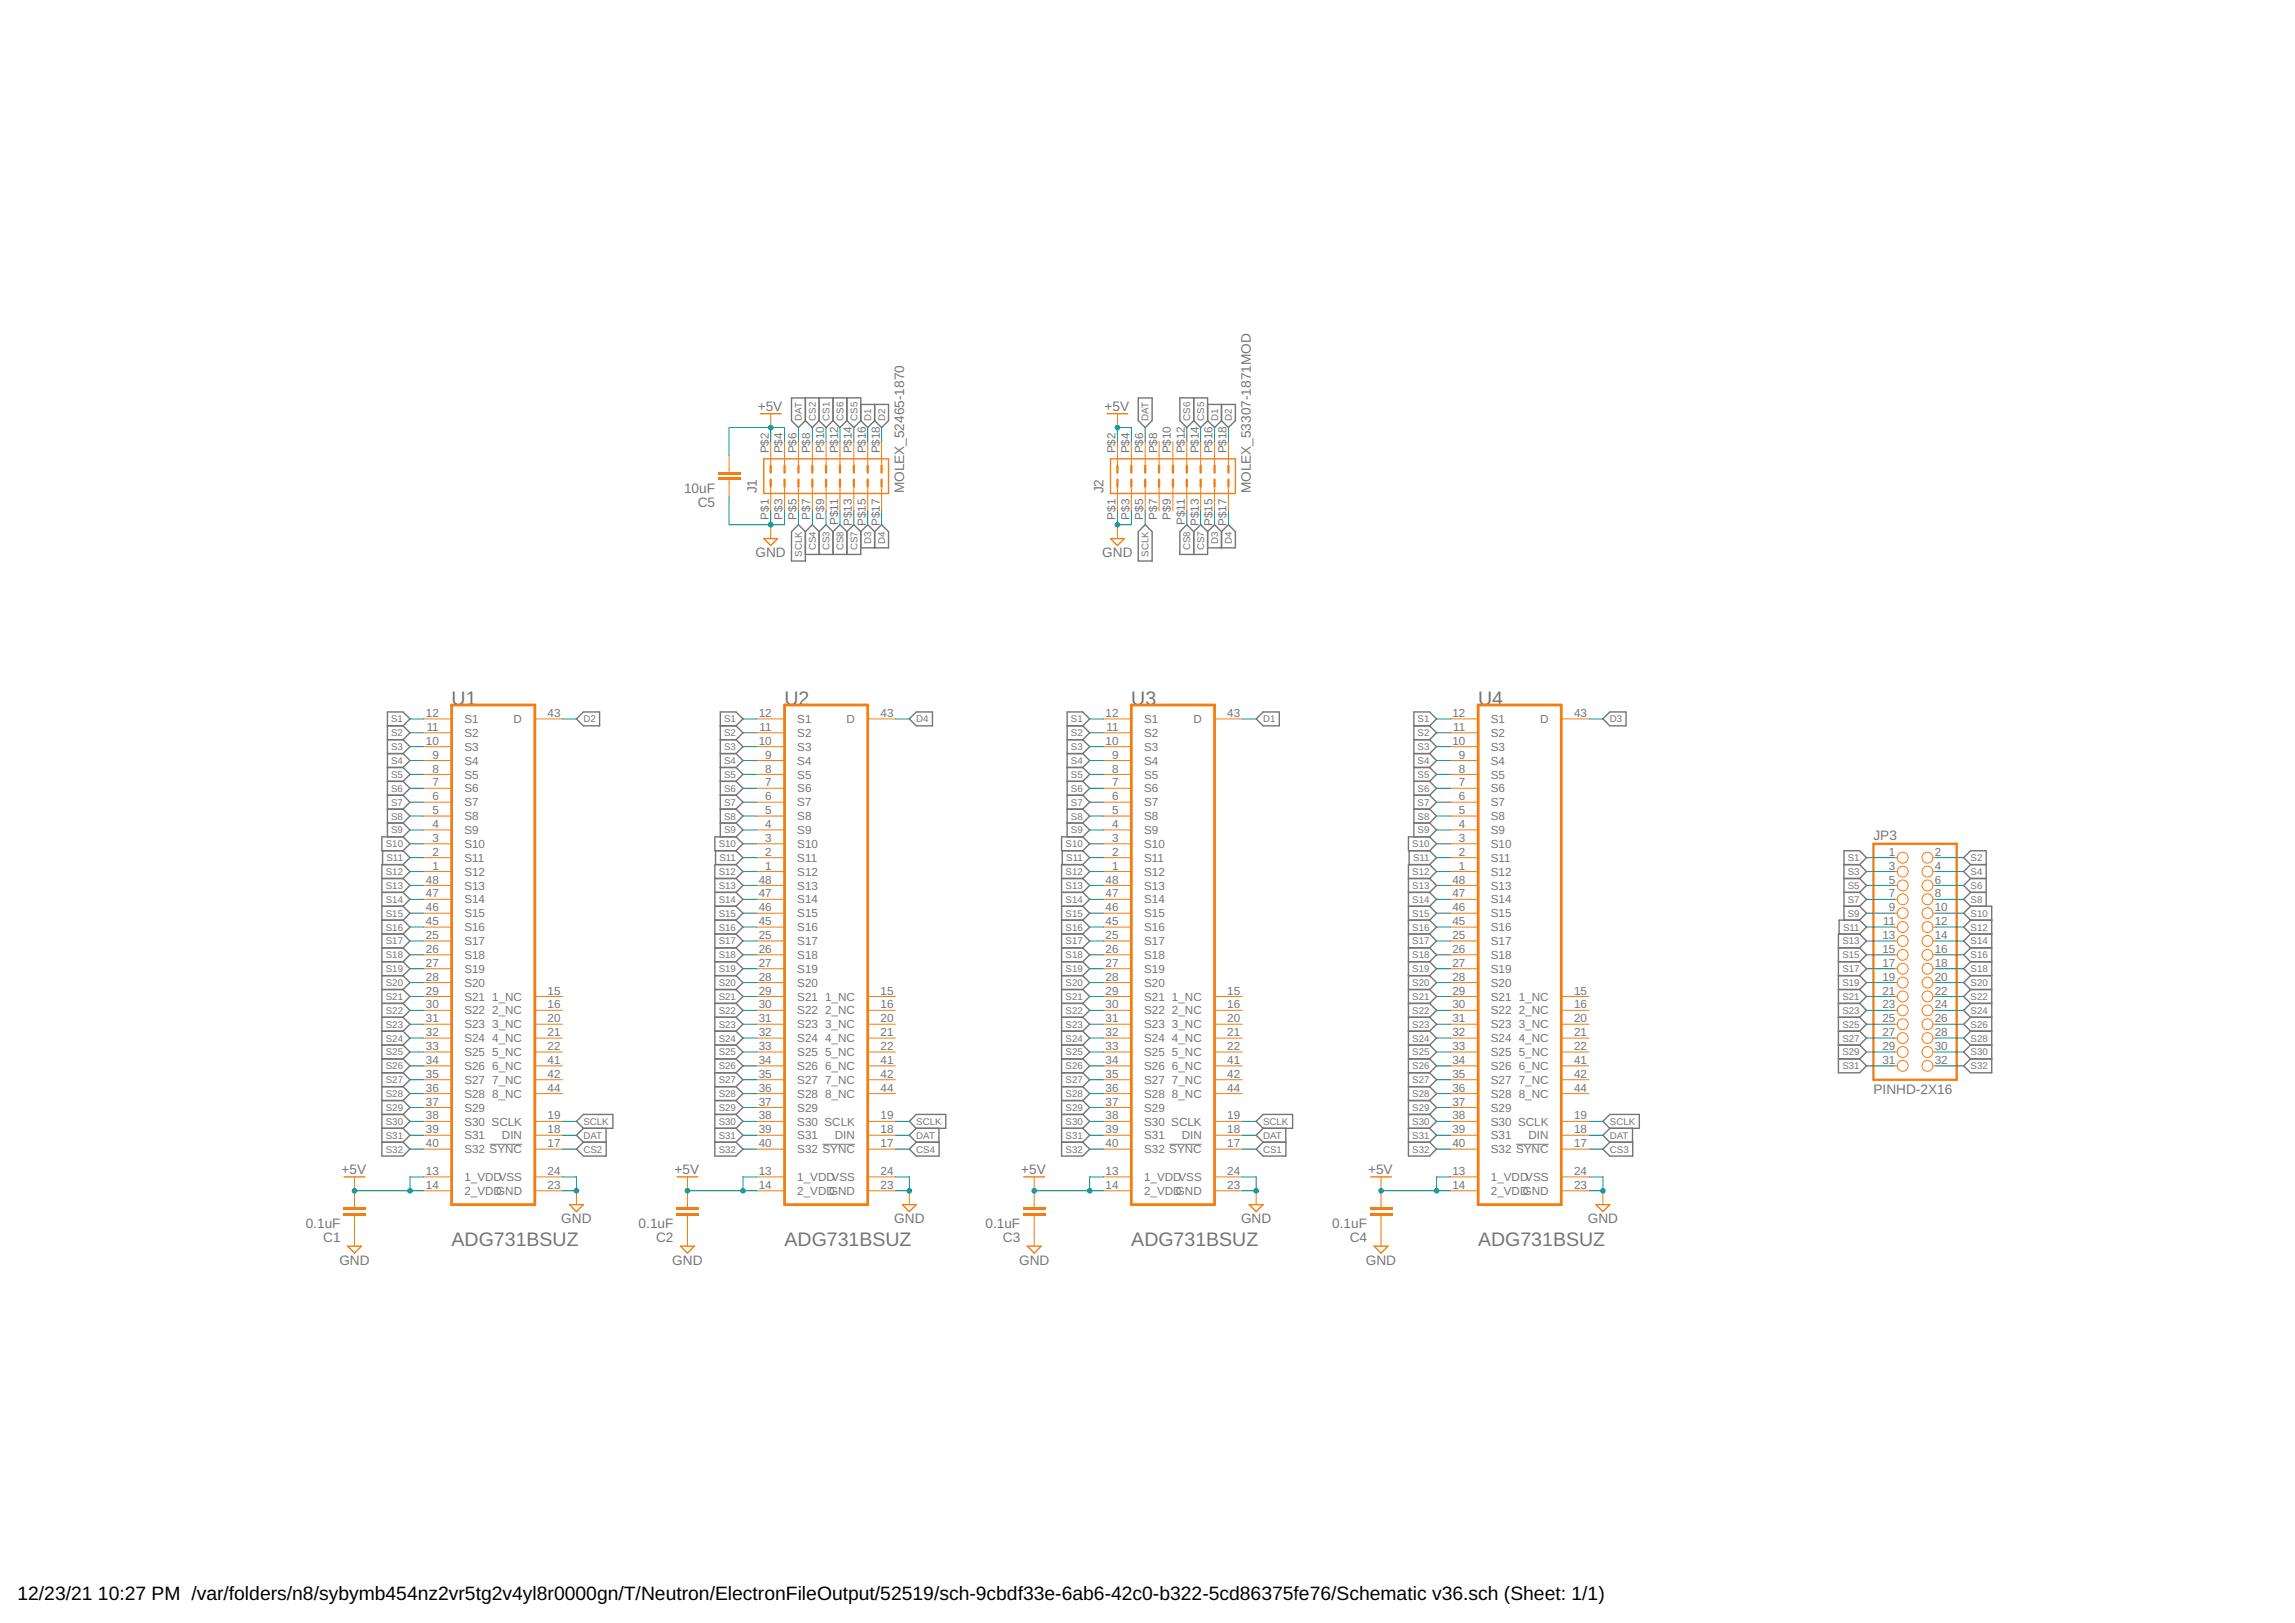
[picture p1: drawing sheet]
<svg xmlns="http://www.w3.org/2000/svg" width="420mm" height="297mm" viewBox="0 0 420 297" stroke-linecap="round" stroke-linejoin="round" font-family="sans-serif">
<defs><g id="words">
<g font-size="3.6" fill="#757575">
<text x="82.7" y="129">U1</text>
<text x="143.6" y="129">U2</text>
<text x="207.1" y="129">U3</text>
<text x="270.6" y="129">U4</text>
<text x="82.7" y="228.1">ADG731BSUZ</text>
<text x="143.6" y="228.1">ADG731BSUZ</text>
<text x="207.1" y="228.1">ADG731BSUZ</text>
<text x="270.6" y="228.1">ADG731BSUZ</text>
</g>
<g font-size="3.5">
<text x="3.2" y="292.8">12/23/21</text>
<text x="17.9" y="292.8">10:27 PM /var/folders/n8/sybymb454nz2vr5tg2v4yl8r0000gn/T/Neutron/ElectronFileOutput/52519/sch-9cbdf33e-6ab6-42c0-b322-5cd86375fe76/Schematic v36.sch (Sheet: 1/1)</text>
</g>
<g font-size="2.5" fill="#757575">
<text x="138.7" y="75.2">+5V</text>
<text x="202.2" y="75.2">+5V</text>
<text x="125.2" y="90.2">10uF</text>
<text x="127.7" y="92.7">C5</text>
<text x="138.5" y="90.3" transform="rotate(-90 138.5 90.3)">J1</text>
<text x="165.5" y="90.3" transform="rotate(-90 165.5 90.3)">MOLEX_52465-1870</text>
<text x="202" y="90.3" transform="rotate(-90 202 90.3)">J2</text>
<text x="229" y="90.3" transform="rotate(-90 229 90.3)">MOLEX_53307-1871MOD</text>
<text x="138.3" y="102">GND</text>
<text x="201.8" y="102">GND</text>
<text x="343" y="153.8">JP3</text>
<text x="343" y="200.1">PINHD-2X16</text>
<text x="62.5" y="214.9">+5V</text>
<text x="123.5" y="214.9">+5V</text>
<text x="187" y="214.9">+5V</text>
<text x="250.5" y="214.9">+5V</text>
<text x="56" y="224.8">0.1uF</text>
<text x="59.2" y="227.3">C1</text>
<text x="102.8" y="223.9">GND</text>
<text x="116.9" y="224.8">0.1uF</text>
<text x="120.1" y="227.3">C2</text>
<text x="163.7" y="223.9">GND</text>
<text x="180.4" y="224.8">0.1uF</text>
<text x="183.6" y="227.3">C3</text>
<text x="227.2" y="223.9">GND</text>
<text x="243.9" y="224.8">0.1uF</text>
<text x="247.1" y="227.3">C4</text>
<text x="290.7" y="223.9">GND</text>
<text x="62.1" y="231.5">GND</text>
<text x="123.1" y="231.5">GND</text>
<text x="186.6" y="231.5">GND</text>
<text x="250.1" y="231.5">GND</text>
</g>
<g font-size="2.1" fill="#757575">
<text x="140.7" y="83" transform="rotate(-90 140.7 83)">P$2</text>
<text x="143.3" y="83" transform="rotate(-90 143.3 83)">P$4</text>
<text x="145.8" y="83" transform="rotate(-90 145.8 83)">P$6</text>
<text x="148.4" y="83" transform="rotate(-90 148.4 83)">P$8</text>
<text x="150.9" y="83" transform="rotate(-90 150.9 83)">P$10</text>
<text x="153.4" y="83" transform="rotate(-90 153.4 83)">P$12</text>
<text x="156" y="83" transform="rotate(-90 156 83)">P$14</text>
<text x="158.5" y="83" transform="rotate(-90 158.5 83)">P$16</text>
<text x="161" y="83" transform="rotate(-90 161 83)">P$18</text>
<text x="204.2" y="83" transform="rotate(-90 204.2 83)">P$2</text>
<text x="206.8" y="83" transform="rotate(-90 206.8 83)">P$4</text>
<text x="209.3" y="83" transform="rotate(-90 209.3 83)">P$6</text>
<text x="211.8" y="83" transform="rotate(-90 211.8 83)">P$8</text>
<text x="214.4" y="83" transform="rotate(-90 214.4 83)">P$10</text>
<text x="216.9" y="83" transform="rotate(-90 216.9 83)">P$12</text>
<text x="219.5" y="83" transform="rotate(-90 219.5 83)">P$14</text>
<text x="222" y="83" transform="rotate(-90 222 83)">P$16</text>
<text x="224.5" y="83" transform="rotate(-90 224.5 83)">P$18</text>
<text x="140.7" y="95.1" transform="rotate(-90 140.7 95.1)">P$1</text>
<text x="143.3" y="95.1" transform="rotate(-90 143.3 95.1)">P$3</text>
<text x="145.8" y="95.1" transform="rotate(-90 145.8 95.1)">P$5</text>
<text x="148.4" y="95.1" transform="rotate(-90 148.4 95.1)">P$7</text>
<text x="150.9" y="95.1" transform="rotate(-90 150.9 95.1)">P$9</text>
<text x="204.2" y="95.1" transform="rotate(-90 204.2 95.1)">P$1</text>
<text x="206.8" y="95.1" transform="rotate(-90 206.8 95.1)">P$3</text>
<text x="209.3" y="95.1" transform="rotate(-90 209.3 95.1)">P$5</text>
<text x="211.8" y="95.1" transform="rotate(-90 211.8 95.1)">P$7</text>
<text x="214.4" y="95.1" transform="rotate(-90 214.4 95.1)">P$9</text>
<text x="153.4" y="96.1" transform="rotate(-90 153.4 96.1)">P$11</text>
<text x="156" y="96.3" transform="rotate(-90 156 96.3)">P$13</text>
<text x="158.5" y="96.3" transform="rotate(-90 158.5 96.3)">P$15</text>
<text x="161" y="96.3" transform="rotate(-90 161 96.3)">P$17</text>
<text x="216.9" y="96.1" transform="rotate(-90 216.9 96.1)">P$11</text>
<text x="219.5" y="96.3" transform="rotate(-90 219.5 96.3)">P$13</text>
<text x="222" y="96.3" transform="rotate(-90 222 96.3)">P$15</text>
<text x="224.5" y="96.3" transform="rotate(-90 224.5 96.3)">P$17</text>
<text x="78" y="131.2">12</text>
<text x="100.3" y="131.2">43</text>
<text x="138.9" y="131.2">12</text>
<text x="161.2" y="131.2">43</text>
<text x="202.4" y="131.2">12</text>
<text x="224.7" y="131.2">43</text>
<text x="265.9" y="131.2">12</text>
<text x="288.2" y="131.2">43</text>
<text x="78" y="136.3">10</text>
<text x="78.1" y="133.8">11</text>
<text x="85" y="137.4">S3</text>
<text x="85" y="134.9">S2</text>
<text x="85" y="132.3">S1</text>
<text x="94" y="132.3">D</text>
<text x="138.9" y="136.3">10</text>
<text x="139.1" y="133.8">11</text>
<text x="146" y="137.4">S3</text>
<text x="146" y="134.9">S2</text>
<text x="146" y="132.3">S1</text>
<text x="155" y="132.3">D</text>
<text x="202.4" y="136.3">10</text>
<text x="202.6" y="133.8">11</text>
<text x="209.5" y="137.4">S3</text>
<text x="209.5" y="134.9">S2</text>
<text x="209.5" y="132.3">S1</text>
<text x="218.5" y="132.3">D</text>
<text x="265.9" y="136.3">10</text>
<text x="266" y="133.8">11</text>
<text x="272.9" y="137.4">S3</text>
<text x="272.9" y="134.9">S2</text>
<text x="272.9" y="132.3">S1</text>
<text x="282" y="132.3">D</text>
<text x="79.2" y="143.9">7</text>
<text x="79.2" y="141.4">8</text>
<text x="79.2" y="138.8">9</text>
<text x="85" y="142.5">S5</text>
<text x="85" y="140">S4</text>
<text x="140.1" y="143.9">7</text>
<text x="140.1" y="141.4">8</text>
<text x="140.1" y="138.8">9</text>
<text x="146" y="142.5">S5</text>
<text x="146" y="140">S4</text>
<text x="203.6" y="143.9">7</text>
<text x="203.6" y="141.4">8</text>
<text x="203.6" y="138.8">9</text>
<text x="209.5" y="142.5">S5</text>
<text x="209.5" y="140">S4</text>
<text x="267.1" y="143.9">7</text>
<text x="267.1" y="141.4">8</text>
<text x="267.1" y="138.8">9</text>
<text x="272.9" y="142.5">S5</text>
<text x="272.9" y="140">S4</text>
<text x="79.2" y="149">5</text>
<text x="79.2" y="146.5">6</text>
<text x="85" y="147.6">S7</text>
<text x="85" y="145">S6</text>
<text x="140.1" y="149">5</text>
<text x="140.1" y="146.5">6</text>
<text x="146" y="147.6">S7</text>
<text x="146" y="145">S6</text>
<text x="203.6" y="149">5</text>
<text x="203.6" y="146.5">6</text>
<text x="209.5" y="147.6">S7</text>
<text x="209.5" y="145">S6</text>
<text x="267.1" y="149">5</text>
<text x="267.1" y="146.5">6</text>
<text x="272.9" y="147.6">S7</text>
<text x="272.9" y="145">S6</text>
<text x="79.2" y="154.1">3</text>
<text x="79.2" y="151.5">4</text>
<text x="85" y="155.2">S10</text>
<text x="85" y="152.7">S9</text>
<text x="85" y="150.1">S8</text>
<text x="140.1" y="154.1">3</text>
<text x="140.1" y="151.5">4</text>
<text x="146" y="155.2">S10</text>
<text x="146" y="152.7">S9</text>
<text x="146" y="150.1">S8</text>
<text x="203.6" y="154.1">3</text>
<text x="203.6" y="151.5">4</text>
<text x="209.5" y="155.2">S10</text>
<text x="209.5" y="152.7">S9</text>
<text x="209.5" y="150.1">S8</text>
<text x="267.1" y="154.1">3</text>
<text x="267.1" y="151.5">4</text>
<text x="272.9" y="155.2">S10</text>
<text x="272.9" y="152.7">S9</text>
<text x="272.9" y="150.1">S8</text>
<text x="78" y="161.7">48</text>
<text x="79.2" y="159.2">1</text>
<text x="79.2" y="156.6">2</text>
<text x="85" y="160.3">S12</text>
<text x="85" y="157.7">S11</text>
<text x="138.9" y="161.7">48</text>
<text x="140.1" y="159.2">1</text>
<text x="140.1" y="156.6">2</text>
<text x="146" y="160.3">S12</text>
<text x="146" y="157.7">S11</text>
<text x="202.4" y="161.7">48</text>
<text x="203.6" y="159.2">1</text>
<text x="203.6" y="156.6">2</text>
<text x="209.5" y="160.3">S12</text>
<text x="209.5" y="157.7">S11</text>
<text x="265.9" y="161.7">48</text>
<text x="267.1" y="159.2">1</text>
<text x="267.1" y="156.6">2</text>
<text x="272.9" y="160.3">S12</text>
<text x="272.9" y="157.7">S11</text>
<text x="345.8" y="156.6">1</text>
<text x="345.8" y="159.2">3</text>
<text x="345.8" y="161.7">5</text>
<text x="354.2" y="156.6">2</text>
<text x="354.2" y="159.2">4</text>
<text x="354.2" y="161.7">6</text>
<text x="78" y="166.8">46</text>
<text x="78" y="164.2">47</text>
<text x="85" y="167.9">S15</text>
<text x="85" y="165.4">S14</text>
<text x="85" y="162.8">S13</text>
<text x="138.9" y="166.8">46</text>
<text x="138.9" y="164.2">47</text>
<text x="146" y="167.9">S15</text>
<text x="146" y="165.4">S14</text>
<text x="146" y="162.8">S13</text>
<text x="202.4" y="166.8">46</text>
<text x="202.4" y="164.2">47</text>
<text x="209.5" y="167.9">S15</text>
<text x="209.5" y="165.4">S14</text>
<text x="209.5" y="162.8">S13</text>
<text x="265.9" y="166.8">46</text>
<text x="265.9" y="164.2">47</text>
<text x="272.9" y="167.9">S15</text>
<text x="272.9" y="165.4">S14</text>
<text x="272.9" y="162.8">S13</text>
<text x="345.8" y="164.2">7</text>
<text x="345.8" y="166.8">9</text>
<text x="354.2" y="164.2">8</text>
<text x="354.2" y="166.8">10</text>
<text x="78" y="171.9">25</text>
<text x="78" y="169.3">45</text>
<text x="85" y="173">S17</text>
<text x="85" y="170.4">S16</text>
<text x="138.9" y="171.9">25</text>
<text x="138.9" y="169.3">45</text>
<text x="146" y="173">S17</text>
<text x="146" y="170.4">S16</text>
<text x="202.4" y="171.9">25</text>
<text x="202.4" y="169.3">45</text>
<text x="209.5" y="173">S17</text>
<text x="209.5" y="170.4">S16</text>
<text x="265.9" y="171.9">25</text>
<text x="265.9" y="169.3">45</text>
<text x="272.9" y="173">S17</text>
<text x="272.9" y="170.4">S16</text>
<text x="344.6" y="171.9">13</text>
<text x="344.8" y="169.3">11</text>
<text x="354.2" y="169.3">12</text>
<text x="354.2" y="171.9">14</text>
<text x="78" y="174.4">26</text>
<text x="78" y="176.9">27</text>
<text x="78" y="179.5">28</text>
<text x="85" y="175.5">S18</text>
<text x="85" y="178.1">S19</text>
<text x="138.9" y="174.4">26</text>
<text x="138.9" y="176.9">27</text>
<text x="138.9" y="179.5">28</text>
<text x="146" y="175.5">S18</text>
<text x="146" y="178.1">S19</text>
<text x="202.4" y="174.4">26</text>
<text x="202.4" y="176.9">27</text>
<text x="202.4" y="179.5">28</text>
<text x="209.5" y="175.5">S18</text>
<text x="209.5" y="178.1">S19</text>
<text x="265.9" y="174.4">26</text>
<text x="265.9" y="176.9">27</text>
<text x="265.9" y="179.5">28</text>
<text x="272.9" y="175.5">S18</text>
<text x="272.9" y="178.1">S19</text>
<text x="344.6" y="174.4">15</text>
<text x="344.6" y="176.9">17</text>
<text x="344.6" y="179.5">19</text>
<text x="354.2" y="174.4">16</text>
<text x="354.2" y="176.9">18</text>
<text x="354.2" y="179.5">20</text>
<text x="78" y="182">29</text>
<text x="78" y="184.6">30</text>
<text x="85" y="180.6">S20</text>
<text x="85" y="183.1">S21</text>
<text x="85" y="185.7">S22</text>
<text x="90.1" y="183.1">1_NC</text>
<text x="90.1" y="185.7">2_NC</text>
<text x="100.3" y="182">15</text>
<text x="100.3" y="184.6">16</text>
<text x="138.9" y="182">29</text>
<text x="138.9" y="184.6">30</text>
<text x="146" y="180.6">S20</text>
<text x="146" y="183.1">S21</text>
<text x="146" y="185.7">S22</text>
<text x="151.1" y="183.1">1_NC</text>
<text x="151.1" y="185.7">2_NC</text>
<text x="161.2" y="182">15</text>
<text x="161.2" y="184.6">16</text>
<text x="202.4" y="182">29</text>
<text x="202.4" y="184.6">30</text>
<text x="209.5" y="180.6">S20</text>
<text x="209.5" y="183.1">S21</text>
<text x="209.5" y="185.7">S22</text>
<text x="214.6" y="183.1">1_NC</text>
<text x="214.6" y="185.7">2_NC</text>
<text x="224.7" y="182">15</text>
<text x="224.7" y="184.6">16</text>
<text x="265.9" y="182">29</text>
<text x="265.9" y="184.6">30</text>
<text x="272.9" y="180.6">S20</text>
<text x="272.9" y="183.1">S21</text>
<text x="272.9" y="185.7">S22</text>
<text x="278" y="183.1">1_NC</text>
<text x="278" y="185.7">2_NC</text>
<text x="288.2" y="182">15</text>
<text x="288.2" y="184.6">16</text>
<text x="344.6" y="182">21</text>
<text x="344.6" y="184.6">23</text>
<text x="354.2" y="182">22</text>
<text x="354.2" y="184.6">24</text>
<text x="78" y="187.1">31</text>
<text x="78" y="189.6">32</text>
<text x="85" y="188.2">S23</text>
<text x="85" y="190.8">S24</text>
<text x="90.1" y="188.2">3_NC</text>
<text x="90.1" y="190.8">4_NC</text>
<text x="100.3" y="187.1">20</text>
<text x="100.3" y="189.6">21</text>
<text x="138.9" y="187.1">31</text>
<text x="138.9" y="189.6">32</text>
<text x="146" y="188.2">S23</text>
<text x="146" y="190.8">S24</text>
<text x="151.1" y="188.2">3_NC</text>
<text x="151.1" y="190.8">4_NC</text>
<text x="161.2" y="187.1">20</text>
<text x="161.2" y="189.6">21</text>
<text x="202.4" y="187.1">31</text>
<text x="202.4" y="189.6">32</text>
<text x="209.5" y="188.2">S23</text>
<text x="209.5" y="190.8">S24</text>
<text x="214.6" y="188.2">3_NC</text>
<text x="214.6" y="190.8">4_NC</text>
<text x="224.7" y="187.1">20</text>
<text x="224.7" y="189.6">21</text>
<text x="265.9" y="187.1">31</text>
<text x="265.9" y="189.6">32</text>
<text x="272.9" y="188.2">S23</text>
<text x="272.9" y="190.8">S24</text>
<text x="278" y="188.2">3_NC</text>
<text x="278" y="190.8">4_NC</text>
<text x="288.2" y="187.1">20</text>
<text x="288.2" y="189.6">21</text>
<text x="344.6" y="187.1">25</text>
<text x="344.6" y="189.6">27</text>
<text x="354.2" y="187.1">26</text>
<text x="354.2" y="189.6">28</text>
<text x="78" y="192.2">33</text>
<text x="78" y="194.7">34</text>
<text x="78" y="197.3">35</text>
<text x="85" y="193.3">S25</text>
<text x="85" y="195.8">S26</text>
<text x="90.1" y="193.3">5_NC</text>
<text x="90.1" y="195.8">6_NC</text>
<text x="100.3" y="192.2">22</text>
<text x="100.3" y="194.7">41</text>
<text x="100.3" y="197.3">42</text>
<text x="138.9" y="192.2">33</text>
<text x="138.9" y="194.7">34</text>
<text x="138.9" y="197.3">35</text>
<text x="146" y="193.3">S25</text>
<text x="146" y="195.8">S26</text>
<text x="151.1" y="193.3">5_NC</text>
<text x="151.1" y="195.8">6_NC</text>
<text x="161.2" y="192.2">22</text>
<text x="161.2" y="194.7">41</text>
<text x="161.2" y="197.3">42</text>
<text x="202.4" y="192.2">33</text>
<text x="202.4" y="194.7">34</text>
<text x="202.4" y="197.3">35</text>
<text x="209.5" y="193.3">S25</text>
<text x="209.5" y="195.8">S26</text>
<text x="214.6" y="193.3">5_NC</text>
<text x="214.6" y="195.8">6_NC</text>
<text x="224.7" y="192.2">22</text>
<text x="224.7" y="194.7">41</text>
<text x="224.7" y="197.3">42</text>
<text x="265.9" y="192.2">33</text>
<text x="265.9" y="194.7">34</text>
<text x="265.9" y="197.3">35</text>
<text x="272.9" y="193.3">S25</text>
<text x="272.9" y="195.8">S26</text>
<text x="278" y="193.3">5_NC</text>
<text x="278" y="195.8">6_NC</text>
<text x="288.2" y="192.2">22</text>
<text x="288.2" y="194.7">41</text>
<text x="288.2" y="197.3">42</text>
<text x="344.6" y="192.2">29</text>
<text x="344.6" y="194.7">31</text>
<text x="354.2" y="192.2">30</text>
<text x="354.2" y="194.7">32</text>
<text x="78" y="199.8">36</text>
<text x="78" y="202.3">37</text>
<text x="85" y="198.4">S27</text>
<text x="85" y="200.9">S28</text>
<text x="85" y="203.4">S29</text>
<text x="90.1" y="198.4">7_NC</text>
<text x="90.1" y="200.9">8_NC</text>
<text x="100.3" y="199.8">44</text>
<text x="138.9" y="199.8">36</text>
<text x="138.9" y="202.3">37</text>
<text x="146" y="198.4">S27</text>
<text x="146" y="200.9">S28</text>
<text x="146" y="203.4">S29</text>
<text x="151.1" y="198.4">7_NC</text>
<text x="151.1" y="200.9">8_NC</text>
<text x="161.2" y="199.8">44</text>
<text x="202.4" y="199.8">36</text>
<text x="202.4" y="202.3">37</text>
<text x="209.5" y="198.4">S27</text>
<text x="209.5" y="200.9">S28</text>
<text x="209.5" y="203.4">S29</text>
<text x="214.6" y="198.4">7_NC</text>
<text x="214.6" y="200.9">8_NC</text>
<text x="224.7" y="199.8">44</text>
<text x="265.9" y="199.8">36</text>
<text x="265.9" y="202.3">37</text>
<text x="272.9" y="198.4">S27</text>
<text x="272.9" y="200.9">S28</text>
<text x="272.9" y="203.4">S29</text>
<text x="278" y="198.4">7_NC</text>
<text x="278" y="200.9">8_NC</text>
<text x="288.2" y="199.8">44</text>
<text x="78" y="204.9">38</text>
<text x="78" y="207.4">39</text>
<text x="78" y="209.9">40</text>
<text x="85" y="206">S30 SCLK</text>
<text x="85" y="208.5">S31</text>
<text x="91.9" y="208.5">DIN</text>
<text x="100.3" y="209.9">17</text>
<text x="100.3" y="207.4">18</text>
<text x="100.3" y="204.9">19</text>
<text x="138.9" y="204.9">38</text>
<text x="138.9" y="207.4">39</text>
<text x="138.9" y="209.9">40</text>
<text x="146" y="206">S30 SCLK</text>
<text x="146" y="208.5">S31</text>
<text x="152.8" y="208.5">DIN</text>
<text x="161.2" y="209.9">17</text>
<text x="161.2" y="207.4">18</text>
<text x="161.2" y="204.9">19</text>
<text x="202.4" y="204.9">38</text>
<text x="202.4" y="207.4">39</text>
<text x="202.4" y="209.9">40</text>
<text x="209.5" y="206">S30 SCLK</text>
<text x="209.5" y="208.5">S31</text>
<text x="216.3" y="208.5">DIN</text>
<text x="224.7" y="209.9">17</text>
<text x="224.7" y="207.4">18</text>
<text x="224.7" y="204.9">19</text>
<text x="265.9" y="204.9">38</text>
<text x="265.9" y="207.4">39</text>
<text x="265.9" y="209.9">40</text>
<text x="272.9" y="206">S30 SCLK</text>
<text x="272.9" y="208.5">S31</text>
<text x="279.8" y="208.5">DIN</text>
<text x="288.2" y="209.9">17</text>
<text x="288.2" y="207.4">18</text>
<text x="288.2" y="204.9">19</text>
<text x="78" y="215">13</text>
<text x="85" y="211.1">S32 SYNC</text>
<text x="100.3" y="215">24</text>
<text x="138.9" y="215">13</text>
<text x="146" y="211.1">S32 SYNC</text>
<text x="161.2" y="215">24</text>
<text x="202.4" y="215">13</text>
<text x="209.5" y="211.1">S32 SYNC</text>
<text x="224.7" y="215">24</text>
<text x="265.9" y="215">13</text>
<text x="272.9" y="211.1">S32 SYNC</text>
<text x="288.2" y="215">24</text>
<text x="78" y="217.6">14</text>
<text x="85" y="216.1">1_VDDVSS</text>
<text x="85" y="218.7">2_VDD</text>
<text x="90.8" y="218.7">GND</text>
<text x="100.3" y="217.6">23</text>
<text x="138.9" y="217.6">14</text>
<text x="146" y="216.1">1_VDDVSS</text>
<text x="146" y="218.7">2_VDD</text>
<text x="151.8" y="218.7">GND</text>
<text x="161.2" y="217.6">23</text>
<text x="202.4" y="217.6">14</text>
<text x="209.5" y="216.1">1_VDDVSS</text>
<text x="209.5" y="218.7">2_VDD</text>
<text x="215.3" y="218.7">GND</text>
<text x="224.7" y="217.6">23</text>
<text x="265.9" y="217.6">14</text>
<text x="272.9" y="216.1">1_VDDVSS</text>
<text x="272.9" y="218.7">2_VDD</text>
<text x="278.8" y="218.7">GND</text>
<text x="288.2" y="217.6">23</text>
</g>
<g font-size="1.8" fill="#757575">
<text x="146.8" y="77" transform="rotate(-90 146.8 77)">DAT</text>
<text x="149.3" y="77" transform="rotate(-90 149.3 77)">CS2</text>
<text x="151.9" y="77" transform="rotate(-90 151.9 77)">CS1</text>
<text x="154.4" y="77" transform="rotate(-90 154.4 77)">CS6</text>
<text x="157" y="77" transform="rotate(-90 157 77)">CS5</text>
<text x="159.5" y="77" transform="rotate(-90 159.5 77)">D1</text>
<text x="162" y="77" transform="rotate(-90 162 77)">D2</text>
<text x="210.3" y="77" transform="rotate(-90 210.3 77)">DAT</text>
<text x="217.9" y="77" transform="rotate(-90 217.9 77)">CS6</text>
<text x="220.4" y="77" transform="rotate(-90 220.4 77)">CS5</text>
<text x="223" y="77" transform="rotate(-90 223 77)">D1</text>
<text x="225.5" y="77" transform="rotate(-90 225.5 77)">D2</text>
<text x="146.8" y="101.9" transform="rotate(-90 146.8 101.9)">SCLK</text>
<text x="149.3" y="100.7" transform="rotate(-90 149.3 100.7)">CS4</text>
<text x="151.9" y="100.7" transform="rotate(-90 151.9 100.7)">CS3</text>
<text x="154.4" y="100.7" transform="rotate(-90 154.4 100.7)">CS8</text>
<text x="157" y="100.7" transform="rotate(-90 157 100.7)">CS7</text>
<text x="159.5" y="99.6" transform="rotate(-90 159.5 99.6)">D3</text>
<text x="162" y="99.6" transform="rotate(-90 162 99.6)">D4</text>
<text x="210.3" y="101.9" transform="rotate(-90 210.3 101.9)">SCLK</text>
<text x="217.9" y="100.7" transform="rotate(-90 217.9 100.7)">CS8</text>
<text x="220.4" y="100.7" transform="rotate(-90 220.4 100.7)">CS7</text>
<text x="223" y="99.6" transform="rotate(-90 223 99.6)">D3</text>
<text x="225.5" y="99.6" transform="rotate(-90 225.5 99.6)">D4</text>
<text x="71.6" y="132.2">S1</text>
<text x="71.6" y="134.8">S2</text>
<text x="71.6" y="137.3">S3</text>
<text x="106.8" y="132.2">D2</text>
<text x="132.6" y="132.2">S1</text>
<text x="132.6" y="134.8">S2</text>
<text x="132.6" y="137.3">S3</text>
<text x="167.8" y="132.2">D4</text>
<text x="196" y="132.2">S1</text>
<text x="196" y="134.8">S2</text>
<text x="196" y="137.3">S3</text>
<text x="231.2" y="132.2">D1</text>
<text x="259.5" y="132.2">S1</text>
<text x="259.5" y="134.8">S2</text>
<text x="259.5" y="137.3">S3</text>
<text x="294.7" y="132.2">D3</text>
<text x="71.6" y="139.8">S4</text>
<text x="71.6" y="142.4">S5</text>
<text x="132.6" y="139.8">S4</text>
<text x="132.6" y="142.4">S5</text>
<text x="196" y="139.8">S4</text>
<text x="196" y="142.4">S5</text>
<text x="259.5" y="139.8">S4</text>
<text x="259.5" y="142.4">S5</text>
<text x="71.6" y="144.9">S6</text>
<text x="71.6" y="147.5">S7</text>
<text x="71.6" y="150">S8</text>
<text x="132.6" y="144.9">S6</text>
<text x="132.6" y="147.5">S7</text>
<text x="132.6" y="150">S8</text>
<text x="196" y="144.9">S6</text>
<text x="196" y="147.5">S7</text>
<text x="196" y="150">S8</text>
<text x="259.5" y="144.9">S6</text>
<text x="259.5" y="147.5">S7</text>
<text x="259.5" y="150">S8</text>
<text x="70.6" y="155.1">S10</text>
<text x="71.6" y="152.5">S9</text>
<text x="131.6" y="155.1">S10</text>
<text x="132.6" y="152.5">S9</text>
<text x="195.1" y="155.1">S10</text>
<text x="196" y="152.5">S9</text>
<text x="258.6" y="155.1">S10</text>
<text x="259.5" y="152.5">S9</text>
<text x="70.6" y="160.2">S12</text>
<text x="70.8" y="157.6">S11</text>
<text x="131.6" y="160.2">S12</text>
<text x="131.7" y="157.6">S11</text>
<text x="195.1" y="160.2">S12</text>
<text x="195.2" y="157.6">S11</text>
<text x="258.6" y="160.2">S12</text>
<text x="258.7" y="157.6">S11</text>
<text x="338.3" y="157.6">S1</text>
<text x="338.3" y="160.2">S3</text>
<text x="360.8" y="157.6">S2</text>
<text x="360.8" y="160.2">S4</text>
<text x="70.6" y="162.7">S13</text>
<text x="70.6" y="165.2">S14</text>
<text x="70.6" y="167.8">S15</text>
<text x="131.6" y="162.7">S13</text>
<text x="131.6" y="165.2">S14</text>
<text x="131.6" y="167.8">S15</text>
<text x="195.1" y="162.7">S13</text>
<text x="195.1" y="165.2">S14</text>
<text x="195.1" y="167.8">S15</text>
<text x="258.6" y="162.7">S13</text>
<text x="258.6" y="165.2">S14</text>
<text x="258.6" y="167.8">S15</text>
<text x="338.3" y="162.7">S5</text>
<text x="338.3" y="165.2">S7</text>
<text x="338.3" y="167.8">S9</text>
<text x="360.8" y="162.7">S6</text>
<text x="360.8" y="165.2">S8</text>
<text x="360.8" y="167.8">S10</text>
<text x="70.6" y="170.3">S16</text>
<text x="70.6" y="172.8">S17</text>
<text x="131.6" y="170.3">S16</text>
<text x="131.6" y="172.8">S17</text>
<text x="195.1" y="170.3">S16</text>
<text x="195.1" y="172.8">S17</text>
<text x="258.6" y="170.3">S16</text>
<text x="258.6" y="172.8">S17</text>
<text x="337.3" y="172.8">S13</text>
<text x="337.4" y="170.3">S11</text>
<text x="360.8" y="170.3">S12</text>
<text x="360.8" y="172.8">S14</text>
<text x="70.6" y="175.4">S18</text>
<text x="70.6" y="177.9">S19</text>
<text x="131.6" y="175.4">S18</text>
<text x="131.6" y="177.9">S19</text>
<text x="195.1" y="175.4">S18</text>
<text x="195.1" y="177.9">S19</text>
<text x="258.6" y="175.4">S18</text>
<text x="258.6" y="177.9">S19</text>
<text x="337.3" y="175.4">S15</text>
<text x="337.3" y="177.9">S17</text>
<text x="360.8" y="175.4">S16</text>
<text x="360.8" y="177.9">S18</text>
<text x="70.6" y="180.5">S20</text>
<text x="70.6" y="183">S21</text>
<text x="70.6" y="185.5">S22</text>
<text x="131.6" y="180.5">S20</text>
<text x="131.6" y="183">S21</text>
<text x="131.6" y="185.5">S22</text>
<text x="195.1" y="180.5">S20</text>
<text x="195.1" y="183">S21</text>
<text x="195.1" y="185.5">S22</text>
<text x="258.6" y="180.5">S20</text>
<text x="258.6" y="183">S21</text>
<text x="258.6" y="185.5">S22</text>
<text x="337.3" y="180.5">S19</text>
<text x="337.3" y="183">S21</text>
<text x="337.3" y="185.5">S23</text>
<text x="360.8" y="180.5">S20</text>
<text x="360.8" y="183">S22</text>
<text x="360.8" y="185.5">S24</text>
<text x="70.6" y="188.1">S23</text>
<text x="70.6" y="190.6">S24</text>
<text x="131.6" y="188.1">S23</text>
<text x="131.6" y="190.6">S24</text>
<text x="195.1" y="188.1">S23</text>
<text x="195.1" y="190.6">S24</text>
<text x="258.6" y="188.1">S23</text>
<text x="258.6" y="190.6">S24</text>
<text x="337.3" y="188.1">S25</text>
<text x="337.3" y="190.6">S27</text>
<text x="360.8" y="188.1">S26</text>
<text x="360.8" y="190.6">S28</text>
<text x="70.6" y="193.2">S25</text>
<text x="70.6" y="195.7">S26</text>
<text x="131.6" y="193.2">S25</text>
<text x="131.6" y="195.7">S26</text>
<text x="195.1" y="193.2">S25</text>
<text x="195.1" y="195.7">S26</text>
<text x="258.6" y="193.2">S25</text>
<text x="258.6" y="195.7">S26</text>
<text x="337.3" y="193.2">S29</text>
<text x="337.3" y="195.7">S31</text>
<text x="360.8" y="193.2">S30</text>
<text x="360.8" y="195.7">S32</text>
<text x="70.6" y="198.2">S27</text>
<text x="70.6" y="200.8">S28</text>
<text x="70.6" y="203.3">S29</text>
<text x="131.6" y="198.2">S27</text>
<text x="131.6" y="200.8">S28</text>
<text x="131.6" y="203.3">S29</text>
<text x="195.1" y="198.2">S27</text>
<text x="195.1" y="200.8">S28</text>
<text x="195.1" y="203.3">S29</text>
<text x="258.6" y="198.2">S27</text>
<text x="258.6" y="200.8">S28</text>
<text x="258.6" y="203.3">S29</text>
<text x="70.6" y="205.9">S30</text>
<text x="70.6" y="208.4">S31</text>
<text x="106.8" y="205.9">SCLK</text>
<text x="106.8" y="208.4">DAT</text>
<text x="131.6" y="205.9">S30</text>
<text x="131.6" y="208.4">S31</text>
<text x="167.8" y="205.9">SCLK</text>
<text x="167.8" y="208.4">DAT</text>
<text x="195.1" y="205.9">S30</text>
<text x="195.1" y="208.4">S31</text>
<text x="231.2" y="205.9">SCLK</text>
<text x="231.2" y="208.4">DAT</text>
<text x="258.6" y="205.9">S30</text>
<text x="258.6" y="208.4">S31</text>
<text x="294.7" y="205.9">SCLK</text>
<text x="294.7" y="208.4">DAT</text>
<text x="70.6" y="210.9">S32</text>
<text x="106.8" y="210.9">CS2</text>
<text x="131.6" y="210.9">S32</text>
<text x="167.8" y="210.9">CS4</text>
<text x="195.1" y="210.9">S32</text>
<text x="231.2" y="210.9">CS1</text>
<text x="258.6" y="210.9">S32</text>
<text x="294.7" y="210.9">CS3</text>
</g>
</g></defs>
<path d="M89.6 209.4h6M150.6 209.4h5.9M214.1 209.4h5.9M277.6 209.4h5.9" fill="none" stroke="#757575" stroke-width=".18"/>
<g fill="none" stroke="#757575" stroke-width=".25">
<path d="M147.4 72.8v4.2M147.4 77l-1.2 1.3-1.3-1.3v-4.2h12.7v4.2M147.4 77l1.3 1.3 1.3-1.3M150 72.8v4.2M150 77l1.2 1.3 1.3-1.3M152.5 72.8v4.2M152.5 77l1.3 1.3 1.2-1.3M155 77l1.3 1.3 1.3-1.3M155 72.8v4.2M157.6 77l1.3 1.3 1.2-1.3M157.6 74h5.1v3l-1.3 1.3-1.3-1.3M160.1 74v3"/>
<path d="M208.4 72.8h2.5v4.2l-1.2 1.3-1.3-1.3zM218.5 77l-1.2 1.3-1.3-1.3v-4.2h5.1v4.2M218.5 77l1.3 1.3 1.3-1.3M218.5 72.8v4.2M221.1 74h5.1v3l-1.3 1.3-1.3-1.3M221.1 77l1.3 1.3 1.2-1.3M223.6 74v3M144.9 97.3l1.3-1.3 1.2 1.3v5.4h-2.5zM147.4 97.3l1.3-1.3 1.3 1.3M150 97.3l1.2-1.3 1.3 1.3M150 97.3v4.2M152.5 97.3v4.2"/>
<path d="M152.5 97.3l1.3-1.3 1.2 1.3M155 97.3v4.2M155 97.3l1.3-1.3 1.3 1.3M157.6 97.3l1.3-1.3 1.2 1.3M157.6 97.3v4.2h-10.2M160.1 97.3l1.3-1.3 1.3 1.3v3h-5.1M160.1 97.3v3M208.4 97.3l1.3-1.3 1.2 1.3v5.4h-2.5zM218.5 97.3l1.3-1.3 1.3 1.3M218.5 97.3l-1.2-1.3-1.3 1.3v4.2h5.1v-4.2M218.5 97.3v4.2M221.1 97.3l1.3-1.3 1.2 1.3"/>
<path d="M223.6 97.3v3M223.6 97.3l1.3-1.3 1.3 1.3v3h-5.1M70.9 132.8h2.9M70.9 135.4h2.9M70.9 137.9h2.9M73.8 132.8l1.3-1.2-1.3-1.3h-2.9v22.9M73.8 132.8l1.3 1.3-1.3 1.3M73.8 135.4l1.3 1.3-1.3 1.2M73.8 137.9l1.3 1.3-1.3 1.3M105.5 131.6l1.3-1.3h3v2.5h-3zM131.9 132.8h2.8M131.9 135.4h2.8"/>
<path d="M131.9 137.9h2.8M134.7 132.8l1.3-1.2-1.3-1.3h-2.8v22.9M134.7 132.8l1.3 1.3-1.3 1.3M134.7 135.4l1.3 1.3-1.3 1.2M134.7 137.9l1.3 1.3-1.3 1.3M166.5 131.6l1.2-1.3h3v2.5h-3zM195.4 132.8h2.8M195.4 135.4h2.8M195.4 137.9h2.8M198.2 132.8l1.3-1.2-1.3-1.3h-2.8v22.9M198.2 132.8l1.3 1.3-1.3 1.3M198.2 135.4l1.3 1.3-1.3 1.2"/>
<path d="M198.2 137.9l1.3 1.3-1.3 1.3M230 131.6l1.2-1.3h3v2.5h-3zM258.8 132.8h2.9M258.8 135.4h2.9M258.8 137.9h2.9M261.7 132.8l1.3-1.2-1.3-1.3h-2.9v22.9M261.7 132.8l1.3 1.3-1.3 1.3M261.7 135.4l1.3 1.3-1.3 1.2M261.7 137.9l1.3 1.3-1.3 1.3M293.5 131.6l1.2-1.3h3v2.5h-3zM70 155.7v2.5M70.9 140.5h2.9"/>
<path d="M70.9 143h2.9M70.9 145.5h2.9M70.9 148.1h2.9M70.9 150.6h2.9M73.8 158.2h-3.9v53.4h3.9l1.3-1.3-1.3-1.3M73.8 153.2h-3.9v2.5h3.9M73.8 140.5l1.3 1.2-1.3 1.3M73.8 143l1.3 1.3-1.3 1.2M73.8 145.5l1.3 1.3-1.3 1.3M73.8 148.1l1.3 1.3-1.3 1.2M73.8 150.6l1.3 1.3-1.3 1.3M73.8 153.2l1.3 1.2-1.3 1.3"/>
<path d="M73.8 155.7l1.3 1.3-1.3 1.2M73.8 158.2l1.3 1.3-1.3 1.3M131 155.7v2.5M131.9 140.5h2.8M131.9 143h2.8M131.9 145.5h2.8M131.9 148.1h2.8M131.9 150.6h2.8M134.7 158.2h-3.8v53.4h3.8l1.3-1.3-1.3-1.3M134.7 153.2h-3.8v2.5h3.8M134.7 140.5l1.3 1.2-1.3 1.3M134.7 143l1.3 1.3-1.3 1.2"/>
<path d="M134.7 145.5l1.3 1.3-1.3 1.3M134.7 148.1l1.3 1.3-1.3 1.2M134.7 150.6l1.3 1.3-1.3 1.3M134.7 153.2l1.3 1.2-1.3 1.3M134.7 155.7l1.3 1.3-1.3 1.2M134.7 158.2l1.3 1.3-1.3 1.3M194.5 155.7v2.5M195.4 140.5h2.8M195.4 143h2.8M195.4 145.5h2.8M195.4 148.1h2.8M195.4 150.6h2.8"/>
<path d="M198.2 158.2h-3.8v53.4h3.8l1.3-1.3-1.3-1.3M198.2 153.2h-3.8v2.5h3.8M198.2 140.5l1.3 1.2-1.3 1.3M198.2 143l1.3 1.3-1.3 1.2M198.2 145.5l1.3 1.3-1.3 1.3M198.2 148.1l1.3 1.3-1.3 1.2M198.2 150.6l1.3 1.3-1.3 1.3M198.2 153.2l1.3 1.2-1.3 1.3M198.2 155.7l1.3 1.3-1.3 1.2M198.2 158.2l1.3 1.3-1.3 1.3M258 155.7v2.5M258.8 140.5h2.9"/>
<path d="M258.8 143h2.9M258.8 145.5h2.9M258.8 148.1h2.9M258.8 150.6h2.9M261.7 158.2h-3.8v53.4h3.8l1.3-1.3-1.3-1.3M261.7 153.2h-3.8v2.5h3.8M261.7 140.5l1.3 1.2-1.3 1.3M261.7 143l1.3 1.3-1.3 1.2M261.7 145.5l1.3 1.3-1.3 1.3M261.7 148.1l1.3 1.3-1.3 1.2M261.7 150.6l1.3 1.3-1.3 1.3M261.7 153.2l1.3 1.2-1.3 1.3"/>
<path d="M261.7 155.7l1.3 1.3-1.3 1.2M261.7 158.2l1.3 1.3-1.3 1.3M337.6 158.2h2.8M340.4 158.2l1.3-1.2-1.3-1.3h-2.8v12.7M340.4 158.2l1.3 1.3-1.3 1.3M360.8 158.2h2.8M360.8 158.2l-1.3-1.2 1.3-1.3h2.8v10.2M360.8 158.2l-1.3 1.3 1.3 1.3M69.9 160.8h3.9M69.9 163.3h3.9M69.9 165.9h3.9M69.9 168.4h3.9"/>
<path d="M69.9 170.9h3.9M69.9 173.5h3.9M69.9 176h3.9M69.9 178.6h3.9M73.8 160.8l1.3 1.3-1.3 1.2M73.8 163.3l1.3 1.3-1.3 1.3M73.8 165.9l1.3 1.2-1.3 1.3M73.8 168.4l1.3 1.3-1.3 1.2M73.8 170.9l1.3 1.3-1.3 1.3M73.8 173.5l1.3 1.3-1.3 1.2M73.8 176l1.3 1.3-1.3 1.3M73.8 178.6l1.3 1.2-1.3 1.3"/>
<path d="M130.9 160.8h3.8M130.9 163.3h3.8M130.9 165.9h3.8M130.9 168.4h3.8M130.9 170.9h3.8M130.9 173.5h3.8M130.9 176h3.8M130.9 178.6h3.8M134.7 160.8l1.3 1.3-1.3 1.2M134.7 163.3l1.3 1.3-1.3 1.3M134.7 165.9l1.3 1.2-1.3 1.3M134.7 168.4l1.3 1.3-1.3 1.2"/>
<path d="M134.7 170.9l1.3 1.3-1.3 1.3M134.7 173.5l1.3 1.3-1.3 1.2M134.7 176l1.3 1.3-1.3 1.3M134.7 178.6l1.3 1.2-1.3 1.3M194.4 160.8h3.8M194.4 163.3h3.8M194.4 165.9h3.8M194.4 168.4h3.8M194.4 170.9h3.8M194.4 173.5h3.8M194.4 176h3.8M194.4 178.6h3.8"/>
<path d="M198.2 160.8l1.3 1.3-1.3 1.2M198.2 163.3l1.3 1.3-1.3 1.3M198.2 165.9l1.3 1.2-1.3 1.3M198.2 168.4l1.3 1.3-1.3 1.2M198.2 170.9l1.3 1.3-1.3 1.3M198.2 173.5l1.3 1.3-1.3 1.2M198.2 176l1.3 1.3-1.3 1.3M198.2 178.6l1.3 1.2-1.3 1.3M257.9 160.8h3.8M257.9 163.3h3.8M257.9 165.9h3.8M257.9 168.4h3.8"/>
<path d="M257.9 170.9h3.8M257.9 173.5h3.8M257.9 176h3.8M257.9 178.6h3.8M261.7 160.8l1.3 1.3-1.3 1.2M261.7 163.3l1.3 1.3-1.3 1.3M261.7 165.9l1.3 1.2-1.3 1.3M261.7 168.4l1.3 1.3-1.3 1.2M261.7 170.9l1.3 1.3-1.3 1.3M261.7 173.5l1.3 1.3-1.3 1.2M261.7 176l1.3 1.3-1.3 1.3M261.7 178.6l1.3 1.2-1.3 1.3"/>
<path d="M336.6 173.5h3.8M336.6 176h3.8M336.6 178.6h3.8M337.6 160.8h2.8M337.6 163.3h2.8M337.6 165.9h2.8M340.4 173.5l1.3 1.3-1.3 1.2M340.4 176l1.3 1.3-1.3 1.3M340.4 160.8l1.3 1.3-1.3 1.2M340.4 178.6l1.3 1.2-1.3 1.3M340.4 163.3l1.3 1.3-1.3 1.3M340.4 165.9l1.3 1.2-1.3 1.3"/>
<path d="M340.4 168.4h-3.7v2.5M340.4 168.4l1.3 1.3-1.3 1.2M340.4 170.9h-3.8v25.4h3.8l1.3-1.2-1.3-1.3M340.4 170.9l1.3 1.3-1.3 1.3M360.8 173.5l-1.3 1.3 1.3 1.2M360.8 160.8h2.8M360.8 163.3h2.8M360.8 160.8l-1.3 1.3 1.3 1.2M360.8 165.9h3.8v30.4h-3.8l-1.3-1.2 1.3-1.3M360.8 163.3l-1.3 1.3 1.3 1.3M360.8 168.4h3.8M360.8 165.9l-1.3 1.2 1.3 1.3"/>
<path d="M360.8 170.9h3.8M360.8 168.4l-1.3 1.3 1.3 1.2M360.8 173.5h3.8M360.8 170.9l-1.3 1.3 1.3 1.3M360.8 176h3.8M360.8 178.6h3.8M360.8 176l-1.3 1.3 1.3 1.3M360.8 178.6l-1.3 1.2 1.3 1.3M69.9 181.1h3.9M69.9 183.6h3.9M69.9 186.2h3.9M69.9 188.7h3.9"/>
<path d="M69.9 191.3h3.9M69.9 193.8h3.9M69.9 196.3h3.9M69.9 198.9h3.9M73.8 191.3l1.3 1.2-1.3 1.3M73.8 193.8l1.3 1.3-1.3 1.2M73.8 181.1l1.3 1.3-1.3 1.2M73.8 183.6l1.3 1.3-1.3 1.3M73.8 186.2l1.3 1.3-1.3 1.2M73.8 188.7l1.3 1.3-1.3 1.3M73.8 196.3l1.3 1.3-1.3 1.3M73.8 198.9l1.3 1.3-1.3 1.2"/>
<path d="M130.9 181.1h3.8M130.9 183.6h3.8M130.9 186.2h3.8M130.9 188.7h3.8M130.9 191.3h3.8M130.9 193.8h3.8M130.9 196.3h3.8M130.9 198.9h3.8M134.7 193.8l1.3 1.3-1.3 1.2M134.7 196.3l1.3 1.3-1.3 1.3M134.7 181.1l1.3 1.3-1.3 1.2M134.7 183.6l1.3 1.3-1.3 1.3"/>
<path d="M134.7 186.2l1.3 1.3-1.3 1.2M134.7 188.7l1.3 1.3-1.3 1.3M134.7 191.3l1.3 1.2-1.3 1.3M134.7 198.9l1.3 1.3-1.3 1.2M194.4 181.1h3.8M194.4 183.6h3.8M194.4 186.2h3.8M194.4 188.7h3.8M194.4 191.3h3.8M194.4 193.8h3.8M194.4 196.3h3.8M194.4 198.9h3.8"/>
<path d="M198.2 193.8l1.3 1.3-1.3 1.2M198.2 181.1l1.3 1.3-1.3 1.2M198.2 183.6l1.3 1.3-1.3 1.3M198.2 186.2l1.3 1.3-1.3 1.2M198.2 188.7l1.3 1.3-1.3 1.3M198.2 191.3l1.3 1.2-1.3 1.3M198.2 196.3l1.3 1.3-1.3 1.3M198.2 198.9l1.3 1.3-1.3 1.2M257.9 181.1h3.8M257.9 183.6h3.8M257.9 186.2h3.8M257.9 188.7h3.8"/>
<path d="M257.9 191.3h3.8M257.9 193.8h3.8M257.9 196.3h3.8M257.9 198.9h3.8M261.7 181.1l1.3 1.3-1.3 1.2M261.7 183.6l1.3 1.3-1.3 1.3M261.7 186.2l1.3 1.3-1.3 1.2M261.7 188.7l1.3 1.3-1.3 1.3M261.7 191.3l1.3 1.2-1.3 1.3M261.7 193.8l1.3 1.3-1.3 1.2M261.7 196.3l1.3 1.3-1.3 1.3M261.7 198.9l1.3 1.3-1.3 1.2"/>
<path d="M336.6 181.1h3.8M336.6 183.6h3.8M336.6 186.2h3.8M336.6 188.7h3.8M336.6 191.3h3.8M336.6 193.8h3.8M340.4 181.1l1.3 1.3-1.3 1.2M340.4 183.6l1.3 1.3-1.3 1.3M340.4 186.2l1.3 1.3-1.3 1.2M340.4 188.7l1.3 1.3-1.3 1.3M340.4 191.3l1.3 1.2-1.3 1.3M360.8 191.3l-1.3 1.2 1.3 1.3"/>
<path d="M360.8 181.1h3.8M360.8 183.6h3.8M360.8 186.2h3.8M360.8 181.1l-1.3 1.3 1.3 1.2M360.8 188.7h3.8M360.8 191.3h3.8M360.8 183.6l-1.3 1.3 1.3 1.3M360.8 193.8h3.8M360.8 186.2l-1.3 1.3 1.3 1.2M360.8 188.7l-1.3 1.3 1.3 1.3M69.9 201.4h3.9M69.9 204h3.9"/>
<path d="M69.9 206.5h3.9M69.9 209h3.9M73.8 201.4l1.3 1.3-1.3 1.3M73.8 204l1.3 1.2-1.3 1.3M73.8 206.5l1.3 1.3-1.3 1.2M105.5 205.2l1.3-1.2h5.4v2.5h-5.4zM106.8 206.5l-1.3 1.3 1.3 1.2M106.8 209h4.2v2.6h-4.2l-1.3-1.3zM111 206.5v2.5M130.9 201.4h3.8M130.9 204h3.8M130.9 206.5h3.8"/>
<path d="M130.9 209h3.8M134.7 201.4l1.3 1.3-1.3 1.3M134.7 204l1.3 1.2-1.3 1.3M134.7 206.5l1.3 1.3-1.3 1.2M166.5 205.2l1.2-1.2h5.4v2.5h-5.4zM166.5 210.3l1.2-1.3h4.2v2.6h-4.2zM167.7 206.5l-1.2 1.3 1.2 1.2M171.9 206.5v2.5M194.4 201.4h3.8M194.4 204h3.8M194.4 206.5h3.8M194.4 209h3.8"/>
<path d="M198.2 201.4l1.3 1.3-1.3 1.3M198.2 204l1.3 1.2-1.3 1.3M198.2 206.5l1.3 1.3-1.3 1.2M230 205.2l1.2-1.2h5.4v2.5h-5.4zM230 210.3l1.2-1.3h4.2v2.6h-4.2zM231.2 206.5l-1.2 1.3 1.2 1.2M235.4 206.5v2.5M257.9 201.4h3.8M257.9 204h3.8M257.9 206.5h3.8M257.9 209h3.8M261.7 201.4l1.3 1.3-1.3 1.3"/>
<path d="M261.7 204l1.3 1.2-1.3 1.3M261.7 206.5l1.3 1.3-1.3 1.2M293.5 205.2l1.2-1.2h5.4v2.5h-5.4zM293.5 210.3l1.2-1.3h4.2v2.6h-4.2zM294.7 206.5l-1.2 1.3 1.2 1.2M298.9 206.5v2.5"/>
</g>
<path d="M82.7 129h15.2v91.5h-15.2z" fill="none" stroke="#f57c10" stroke-width=".51"/>
<g fill="none" stroke="#f57c10" stroke-width=".18">
<path d="M77.6 139.2h5.1M77.6 136.7h5.1M77.6 134.1h5.1M77.6 131.6h5.1M103 131.6h-5.1M77.6 159.5h5.1M77.6 157h5.1M77.6 154.4l5.1 .1M77.6 151.9h5.1M77.6 149.4h5.1M77.6 146.8h5.1M77.6 144.3h5.1"/>
<path d="M77.6 141.7l5.1 .1M77.6 172.2h5.1M77.6 174.8h5.1M77.6 177.3h5.1M77.6 179.8l5.1 .1M77.6 169.7h5.1M77.6 167.1l5.1 .1M77.6 164.6h5.1M77.6 162.1h5.1M77.6 182.4h5.1M77.6 184.9h5.1M77.6 187.5h5.1"/>
<path d="M77.6 190h5.1M77.6 192.5l5.1 .1M77.6 195.1h5.1M77.6 197.6h5.1M103 187.5h-5.1M103 195.1h-5.1M103 182.4h-5.1M103 184.9h-5.1M103 190h-5.1M103 192.5l-5.1 .1M103 197.6h-5.1M77.6 200.2h5.1"/>
<path d="M77.6 202.7h5.1M77.6 205.2l5.1 .1M77.6 207.8h5.1M77.6 210.3h5.1M77.6 215.4h5.1M77.6 217.9l5.1 .1M103 210.3h-5.1M103 207.8h-5.1M103 205.2l-5.1 .1M103 217.9l-5.1 .1M103 215.4h-5.1M103 200.2h-5.1"/>
</g>
<g fill="#f57c10">
<path d="M62.9 221h4v.5h-4z" fill-rule="evenodd"/>
<path d="M62.9 222h4v.5h-4z" fill-rule="evenodd"/>
</g>
<g fill="#f57c10">
<path d="M62.9 221h4v.5h-4zM62.9 221v.5h4v-.5z"/>
<path d="M62.9 222h4v.5h-4zM62.9 222v.5h4v-.5z"/>
</g>
<g fill="none" stroke="#f57c10" stroke-width=".18">
<path d="M138.6 139.2h5.1M138.6 136.7h5.1M138.6 134.1h5.1M138.6 131.6h5.1M158.9 131.6h.1M158.9 131.6h5M138.6 159.5h5.1M138.6 157h5.1M138.6 154.4l5.1 .1M138.6 151.9h5.1M138.6 149.4h5.1M138.6 146.8h5.1"/>
<path d="M138.6 144.3h5.1M138.6 141.7l5.1 .1M138.6 172.2h5.1M138.6 174.8h5.1M138.6 177.3h5.1M138.6 179.8l5.1 .1M138.6 169.7h5.1M138.6 167.1l5.1 .1M138.6 164.6h5.1M138.6 162.1h5.1M138.6 182.4h5.1M138.6 184.9h5.1"/>
<path d="M138.6 187.5h5.1M138.6 190h5.1M138.6 192.5l5.1 .1M138.6 195.1h5.1M138.6 197.6h5.1M158.9 182.4h.1M158.9 187.5h.1M158.9 192.5v.1M158.9 197.6h.1M158.9 182.4h5M158.9 187.5h5M158.9 192.5h5"/>
<path d="M158.9 197.6h5M163.9 184.9h-5M163.9 190h-5M163.9 195.1h-5M64.9 217.9v3.1M105.5 217.9v2.6M138.6 200.2h5.1M138.6 202.7h5.1M138.6 205.2l5.1 .1M138.6 207.8h5.1M138.6 210.3h5.1M138.6 215.4h5.1"/>
<path d="M138.6 217.9l5.1 .1M158.9 207.8h.1M158.9 217.9v.1M158.9 207.8h5M158.9 217.9h5M163.9 210.3h-5M163.9 205.2l-5 .1M163.9 215.4h-5M163.9 200.2h-5M64.9 222.5v5.6"/>
</g>
<path d="M63.6 228.1h2.6l-1.3 1.2zM104.3 220.5h2.5l-1.3 1.2z" fill="none" stroke="#f57c10" stroke-width=".25"/>
<path d="M143.6 129h15.3v91.5h-15.3z" fill="none" stroke="#f57c10" stroke-width=".51"/>
<g fill="#f57c10">
<path d="M123.8 221h4.1v.5h-4.1z" fill-rule="evenodd"/>
<path d="M123.8 222h4.1v.5h-4.1z" fill-rule="evenodd"/>
</g>
<g fill="#f57c10">
<path d="M123.8 221h4.1v.5h-4.1zM123.8 221v.5h4.1v-.5z"/>
<path d="M123.8 222h4.1v.5h-4.1zM123.8 222v.5h4.1v-.5z"/>
</g>
<g fill="none" stroke="#f57c10" stroke-width=".18">
<path d="M202 139.2h5.1M202 136.7h5.1M202 134.1h5.1M202 131.6h5.1M227.4 131.6h-5M202 159.5h5.1M202 157h5.1M202 154.4l5.1 .1M202 151.9h5.1M202 149.4h5.1M202 146.8h5.1M202 144.3h5.1"/>
<path d="M202 141.7l5.1 .1M202 172.2h5.1M202 174.8h5.1M202 177.3h5.1M202 179.8l5.1 .1M202 169.7h5.1M202 167.1l5.1 .1M202 164.6h5.1M202 162.1h5.1M202 182.4h5.1M202 184.9h5.1M202 187.5h5.1"/>
<path d="M202 190h5.1M202 192.5l5.1 .1M202 195.1h5.1M202 197.6h5.1M227.4 192.5l-5 .1M227.4 195.1h-5M227.4 184.9h-5M227.4 182.4h-5M227.4 187.5h-5M227.4 190h-5M227.4 197.6h-5M125.9 217.9v3.1"/>
<path d="M166.5 217.9v2.6M202 200.2h5.1M202 202.7h5.1M202 205.2l5.1 .1M202 207.8h5.1M202 210.3h5.1M202 215.4h5.1M202 217.9l5.1 .1M227.4 210.3h-5M227.4 217.9l-5 .1M227.4 207.8h-5M227.4 205.2l-5 .1"/>
<path d="M227.4 215.4h-5M227.4 200.2h-5M125.9 222.5v5.6"/>
</g>
<path d="M124.6 228.1h2.5l-1.2 1.2zM165.2 220.5h2.5l-1.2 1.2z" fill="none" stroke="#f57c10" stroke-width=".25"/>
<path d="M207.1 129h15.3v91.5h-15.3z" fill="none" stroke="#f57c10" stroke-width=".51"/>
<g fill="#f57c10">
<path d="M187.3 221h4.1v.5h-4.1z" fill-rule="evenodd"/>
<path d="M187.3 222h4.1v.5h-4.1z" fill-rule="evenodd"/>
</g>
<g fill="#f57c10">
<path d="M187.3 221h4.1v.5h-4.1zM187.3 221v.5h4.1v-.5z"/>
<path d="M187.3 222h4.1v.5h-4.1zM187.3 222v.5h4.1v-.5z"/>
</g>
<g fill="none" stroke="#f57c10" stroke-width=".18">
<path d="M265.5 139.2h5.1M265.5 134.1h5.1M265.5 136.7h5.1M265.5 131.6h5.1M270.6 136.7h.1M270.6 131.6h.1M290.9 131.6h-5M265.5 159.5h5.1M265.5 154.4l5.1 .1M265.5 149.4h5.1M265.5 144.3h5.1M265.5 157h5.1"/>
<path d="M265.5 151.9h5.1M265.5 146.8h5.1M265.5 141.7h5.1M270.6 157h.1M270.6 151.9h.1M270.6 146.8h.1M270.6 141.7v.1M265.5 174.8h5.1M265.5 179.8l5.1 .1M265.5 169.7h5.1M265.5 164.6h5.1M265.5 172.2h5.1"/>
<path d="M265.5 177.3h5.1M265.5 167.1h5.1M265.5 162.1h5.1M270.6 172.2h.1M270.6 177.3h.1M270.6 167.1v.1M270.6 162.1h.1M265.5 184.9h5.1M265.5 190h5.1M265.5 195.1h5.1M265.5 182.4h5.1M265.5 187.5h5.1"/>
<path d="M265.5 192.5h5.1M265.5 197.6h5.1M270.6 182.4h.1M270.6 187.5h.1M270.6 192.5v.1M270.6 197.6h.1M290.9 182.4h-5M290.9 184.9h-5M290.9 187.5h-5M290.9 190h-5M290.9 192.5l-5 .1M290.9 195.1h-5"/>
<path d="M290.9 197.6h-5M189.3 217.9v3.1M230 217.9v2.6M265.5 200.2h5.1M265.5 205.2l5.1 .1M265.5 210.3h5.1M265.5 215.4h5.1M265.5 202.7h5.1M265.5 207.8h5.1M265.5 217.9h5.1M270.6 202.7h.1M270.6 207.8h.1"/>
<path d="M270.6 217.9v.1M290.9 210.3h-5M290.9 207.8h-5M290.9 205.2l-5 .1M290.9 217.9l-5 .1M290.9 215.4h-5M290.9 200.2h-5M189.3 222.5v5.6"/>
</g>
<path d="M188.1 228.1h2.5l-1.3 1.2zM228.7 220.5h2.5l-1.2 1.2z" fill="none" stroke="#f57c10" stroke-width=".25"/>
<path d="M270.6 129h15.2v91.5h-15.2z" fill="none" stroke="#f57c10" stroke-width=".51"/>
<g fill="#f57c10">
<path d="M250.8 221h4.1v.5h-4.1z" fill-rule="evenodd"/>
<path d="M250.8 222h4.1v.5h-4.1z" fill-rule="evenodd"/>
</g>
<g fill="#f57c10">
<path d="M250.8 221h4.1v.5h-4.1zM250.8 221v.5h4.1v-.5z"/>
<path d="M250.8 222h4.1v.5h-4.1zM250.8 222v.5h4.1v-.5z"/>
</g>
<path d="M141.1 75.7v2.6M204.6 75.7v2.6M141.1 96v2.6M204.6 96v2.6M64.9 215.4v2.5M125.9 215.4v2.5M189.3 215.4v2.5M252.8 215.4v5.6M293.5 217.9v2.6M252.8 222.5v5.6" fill="none" stroke="#f57c10" stroke-width=".18"/>
<path d="M139.2 75.7h3.8M202.7 75.7h3.8M139.8 98.6h2.6l-1.3 1.2zM203.3 98.6h2.5l-1.2 1.2zM63 215.4h3.8M124 215.4h3.8M187.4 215.4h3.8M250.9 215.4h3.8M251.6 228.1h2.5l-1.3 1.2zM292.2 220.5h2.5l-1.2 1.2z" fill="none" stroke="#f57c10" stroke-width=".25"/>
<g fill="#f57c10">
<path d="M131.4 86.4h4.1v.5h-4.1z" fill-rule="evenodd"/>
<path d="M131.4 87.4h4.1v.5h-4.1z" fill-rule="evenodd"/>
</g>
<g fill="#f57c10">
<path d="M131.4 86.4h4.1v.5h-4.1zM131.4 86.4v.5h4.1v-.5z"/>
<path d="M131.4 87.4h4.1v.5h-4.1zM131.4 87.4v.5h4.1v-.5z"/>
</g>
<g fill="none" stroke="#f57c10" stroke-width=".18">
<path d="M133.5 83.3v3.1M133.5 87.9v3.1M141.1 80.8v4.4M141.1 89v4.5M143.6 80.8v4.4M143.6 89v4.5M146.2 80.8v4.4M146.2 89v4.5M148.7 80.8v4.4M148.7 89v4.5M151.2 80.8v4.4M151.2 89v4.5"/>
<path d="M153.8 80.8v4.4M153.8 89v4.5M156.3 80.8v4.4M156.3 89v4.5M158.9 80.8v4.4M158.9 89v4.5M161.4 80.8v4.4M161.4 89v4.5M204.6 80.8v4.4M204.6 89v4.5M207.1 80.8v4.4M207.1 89v4.5"/>
<path d="M209.7 80.8v4.4M209.7 89v4.5M212.2 80.8v4.4M212.2 89v4.5M214.7 80.8v4.4M214.7 89v4.5M217.3 80.8v4.4M217.3 89v4.5M219.8 80.8v4.4M219.8 89v4.5M222.4 80.8v4.4M222.4 89v4.5"/>
<path d="M224.9 80.8v4.4M224.9 89v4.5M346.8 157h.5M346.8 159.5h.5M353.8 157h.6M353.8 159.5h.6M346.8 162.1h.5M346.8 164.6h.5M346.8 167.1h.5M346.8 169.7h.5M346.8 172.2h.5M346.8 174.8h.5"/>
<path d="M346.8 177.3h.5M346.8 179.8h.5M353.8 162.1h.6M353.8 164.6h.6M353.8 167.1h.6M353.8 169.7h.6M353.8 172.2h.6M353.8 174.8h.6M353.8 177.3h.6M353.8 179.8h.6M346.8 182.4h.5M346.8 184.9h.5"/>
<path d="M346.8 187.5h.5M346.8 190h.5M346.8 192.5h.5M346.8 195.1h.5M353.8 182.4h.6M353.8 184.9h.6M353.8 187.5h.6M353.8 190h.6M353.8 192.5h.6M353.8 195.1h.6"/>
<circle cx="348.3" cy="157" r=".99"/>
<circle cx="348.3" cy="159.5" r=".99"/>
<circle cx="352.9" cy="159.5" r=".99"/>
<circle cx="352.9" cy="157" r=".99"/>
<circle cx="348.3" cy="167.1" r=".99"/>
<circle cx="348.3" cy="169.7" r=".99"/>
<circle cx="348.3" cy="162.1" r=".99"/>
<circle cx="348.3" cy="164.6" r=".99"/>
<circle cx="348.3" cy="172.2" r=".99"/>
<circle cx="348.3" cy="174.8" r=".99"/>
<circle cx="348.3" cy="179.8" r=".99"/>
<circle cx="348.3" cy="177.3" r=".99"/>
<circle cx="352.9" cy="162.1" r=".99"/>
<circle cx="352.9" cy="167.1" r=".99"/>
<circle cx="352.9" cy="172.2" r=".99"/>
<circle cx="352.9" cy="164.6" r=".99"/>
<circle cx="352.9" cy="169.7" r=".99"/>
<circle cx="352.9" cy="179.8" r=".99"/>
<circle cx="352.9" cy="174.8" r=".99"/>
<circle cx="352.9" cy="177.3" r=".99"/>
<circle cx="348.3" cy="187.5" r=".99"/>
<circle cx="348.3" cy="182.4" r=".99"/>
<circle cx="348.3" cy="184.9" r=".99"/>
<circle cx="348.3" cy="192.5" r=".99"/>
<circle cx="348.3" cy="190" r=".99"/>
<circle cx="348.3" cy="195.1" r=".99"/>
<circle cx="352.9" cy="182.4" r=".99"/>
<circle cx="352.9" cy="195.1" r=".99"/>
<circle cx="352.9" cy="187.5" r=".99"/>
<circle cx="352.9" cy="192.5" r=".99"/>
<circle cx="352.9" cy="184.9" r=".99"/>
<circle cx="352.9" cy="190" r=".99"/>
</g>
<g fill="none" stroke="#f57c10" stroke-width=".42">
<path d="M141.1 85.2v1.3M141.1 87.8v1.2M143.6 85.2v1.3M143.6 87.8v1.2M146.2 85.2v1.3M146.2 87.8v1.2M148.7 85.2v1.3M148.7 87.8v1.2M151.2 85.2v1.3M151.2 87.8v1.2M153.8 85.2v1.3M153.8 87.8v1.2"/>
<path d="M156.3 85.2v1.3M156.3 87.8v1.2M158.9 85.2v1.3M158.9 87.8v1.2M161.4 85.2v1.3M161.4 87.8v1.2M204.6 85.2v1.3M204.6 87.8v1.2M207.1 85.2v1.3M207.1 87.8v1.2M209.7 85.2v1.3M209.7 87.8v1.2"/>
<path d="M212.2 85.2v1.3M212.2 87.8v1.2M214.7 85.2v1.3M214.7 87.8v1.2M217.3 85.2v1.3M217.3 87.8v1.2M219.8 85.2v1.3M219.8 87.8v1.2M222.4 85.2v1.3M222.4 87.8v1.2M224.9 85.2v1.3M224.9 87.8v1.2"/>
<path d="M343 154.4h15.2v43.2h-15.2z"/>
</g>
<path d="M139.8 84h22.9v6.3h-22.9zM203.3 84h22.9v6.3h-22.9z" fill="none" stroke="#f57c10" stroke-width=".25"/>
<g fill="none" stroke="#009292" stroke-width=".18">
<path d="M146.2 93.5v2.5M209.7 93.5v2.5M75.1 131.6h2.5M75.1 134.1h2.5M75.1 136.7h2.5M75.1 139.2h2.5M136 131.6h2.6M136 134.1h2.6M136 136.7h2.6M136 139.2h2.6M199.5 131.6h2.5M199.5 134.1h2.5"/>
<path d="M199.5 136.7h2.5M199.5 139.2h2.5M263 131.6h2.5M263 134.1h2.5M263 136.7h2.5M263 139.2h2.5M75.1 157h2.5M75.1 159.5h2.5M75.1 141.7h2.5M75.1 144.3h2.5M75.1 146.8h2.5M75.1 149.4h2.5"/>
<path d="M75.1 151.9h2.5M75.1 154.4h2.5M136 157h2.6M136 159.5h2.6M136 141.7h2.6M136 144.3h2.6M136 146.8h2.6M136 149.4h2.6M136 151.9h2.6M136 154.4h2.6M199.5 157h2.5M199.5 159.5h2.5"/>
<path d="M199.5 141.7h2.5M199.5 144.3h2.5M199.5 146.8h2.5M199.5 149.4h2.5M199.5 151.9h2.5M199.5 154.4h2.5M263 157h2.5M263 159.5h2.5M263 141.7h2.5M263 144.3h2.5M263 146.8h2.5M263 149.4h2.5"/>
<path d="M263 151.9h2.5M263 154.4h2.5M341.7 157h5.1M341.7 159.5h5.1M354.4 157h5.1M354.4 159.5h5.1M75.1 162.1h2.5M75.1 164.6h2.5M75.1 167.1h2.5M75.1 169.7h2.5M75.1 172.2h2.5M75.1 174.8h2.5"/>
<path d="M75.1 177.3h2.5M75.1 179.8h2.5M136 162.1h2.6M136 164.6h2.6M136 167.1h2.6M136 169.7h2.6M136 172.2h2.6M136 174.8h2.6M136 177.3h2.6M136 179.8h2.6M199.5 162.1h2.5M199.5 164.6h2.5"/>
<path d="M199.5 167.1h2.5M199.5 169.7h2.5M199.5 172.2h2.5M199.5 174.8h2.5M199.5 177.3h2.5M199.5 179.8h2.5M263 162.1h2.5M263 164.6h2.5M263 167.1h2.5M263 169.7h2.5M263 172.2h2.5M263 174.8h2.5"/>
<path d="M263 177.3h2.5M263 179.8h2.5M341.7 162.1h5.1M341.7 164.6h5.1M341.7 167.1h5.1M341.7 169.7h5.1M341.7 172.2h5.1M341.7 174.8h5.1M341.7 177.3h5.1M341.7 179.8h5.1M354.4 162.1h5.1M354.4 164.6h5.1"/>
<path d="M354.4 167.1h5.1M354.4 169.7h5.1M354.4 172.2h5.1M354.4 174.8h5.1M354.4 177.3h5.1M354.4 179.8h5.1M75.1 182.4h2.5M75.1 184.9h2.5M75.1 187.5h2.5M75.1 190h2.5M75.1 192.5h2.5M75.1 195.1h2.5"/>
<path d="M75.1 197.6h2.5M136 182.4h2.6M136 184.9h2.6M136 187.5h2.6M136 190h2.6M136 192.5h2.6M136 195.1h2.6M136 197.6h2.6M199.5 182.4h2.5M199.5 184.9h2.5M199.5 187.5h2.5M199.5 190h2.5"/>
<path d="M199.5 192.5h2.5M199.5 195.1h2.5M199.5 197.6h2.5M263 182.4h2.5M263 184.9h2.5M263 187.5h2.5M263 190h2.5M263 192.5h2.5M263 195.1h2.5M263 197.6h2.5M341.7 182.4h5.1M341.7 184.9h5.1"/>
<path d="M341.7 187.5h5.1M341.7 190h5.1M341.7 192.5h5.1M341.7 195.1h5.1M354.4 182.4h5.1M354.4 184.9h5.1M354.4 187.5h5.1M354.4 190h5.1M354.4 192.5h5.1M354.4 195.1h5.1M75.1 200.2h2.5M75.1 202.7h2.5"/>
<path d="M75.1 205.2h2.5M75.1 207.8h2.5M75.1 210.3h2.5M103 205.2h2.5M103 215.4h2.5v2.5h-2.5M136 200.2h2.6M136 202.7h2.6M136 205.2h2.6M136 207.8h2.6M136 210.3h2.6M163.9 205.2h2.6M199.5 200.2h2.5"/>
<path d="M199.5 202.7h2.5M199.5 205.2h2.5M199.5 207.8h2.5M199.5 210.3h2.5M227.4 205.2h2.6M263 200.2h2.5M263 202.7h2.5M263 205.2h2.5M263 207.8h2.5M263 210.3h2.5M290.9 205.2h2.6"/>
</g>
<circle cx="105.5" cy="217.9" r=".51" fill="#009292"/>
<path d="M105 217.9a.51 .51 0 0 1 1 0 .51 .51 0 0 1-1 0zM105 217.9a.51 .51 0 0 0 1 0 .51 .51 0 0 0-1 0z" fill="#009292"/>
<path d="M163.9 215.4h2.6v2.5h-2.6" fill="none" stroke="#009292" stroke-width=".18"/>
<circle cx="166.5" cy="217.9" r=".51" fill="#009292"/>
<path d="M166 217.9a.51 .51 0 0 1 1 0 .51 .51 0 0 1-1 0zM166 217.9a.51 .51 0 0 0 1 0 .51 .51 0 0 0-1 0z" fill="#009292"/>
<path d="M227.4 215.4h2.6v2.5h-2.6" fill="none" stroke="#009292" stroke-width=".18"/>
<circle cx="230" cy="217.9" r=".51" fill="#009292"/>
<path d="M229.5 217.9a.51 .51 0 0 1 1 0 .51 .51 0 0 1-1 0zM229.5 217.9a.51 .51 0 0 0 1 0 .51 .51 0 0 0-1 0z" fill="#009292"/>
<path d="M290.9 215.4h2.6v2.5h-2.6" fill="none" stroke="#009292" stroke-width=".18"/>
<circle cx="293.5" cy="217.9" r=".51" fill="#009292"/>
<path d="M292.9 217.9a.55 .55 0 0 1 1.1 0 .55 .55 0 0 1-1.1 0zM292.9 217.9a.55 .55 0 0 0 1.1 0 .55 .55 0 0 0-1.1 0z" fill="#009292"/>
<path d="M141.1 93.5v2.5h2.5v-2.5" fill="none" stroke="#009292" stroke-width=".18"/>
<circle cx="141.1" cy="96" r=".51" fill="#009292"/>
<path d="M140.6 96a.51 .51 0 0 1 1 0 .51 .51 0 0 1-1 0zM140.6 96a.51 .51 0 0 0 1 0 .51 .51 0 0 0-1 0z" fill="#009292"/>
<path d="M133.5 91v5h7.6M204.6 93.5v2.5h2.5v-2.5" fill="none" stroke="#009292" stroke-width=".18"/>
<circle cx="204.6" cy="96" r=".51" fill="#009292"/>
<path d="M204.1 96a.51 .51 0 0 1 1 0 .51 .51 0 0 1-1 0zM204.1 96a.51 .51 0 0 0 1 0 .51 .51 0 0 0-1 0z" fill="#009292"/>
<g fill="none" stroke="#009292" stroke-width=".18">
<path d="M148.7 78.3v2.5M158.9 78.3v2.5M161.4 78.3v2.5M222.4 78.3v2.5M224.9 78.3v2.5M148.7 93.5v2.5M151.2 93.5v2.5M158.9 93.5v2.5M161.4 93.5v2.5M222.4 93.5v2.5M224.9 93.5v2.5M103 131.6h2.5"/>
<path d="M163.9 131.6h2.6M227.4 131.6h2.6M290.9 131.6h2.6M103 210.3h2.5M125.9 217.9h12.7M138.6 215.4h-2.6v2.5M163.9 210.3h2.6M290.9 210.3h2.6"/>
</g>
<g fill="#009292">
<circle cx="136" cy="217.9" r=".51"/>
<circle cx="125.9" cy="217.9" r=".51"/>
</g>
<g fill="#009292">
<path d="M135.5 217.9a.51 .51 0 0 1 1 0 .51 .51 0 0 1-1 0zM135.5 217.9a.51 .51 0 0 0 1 0 .51 .51 0 0 0-1 0z"/>
<path d="M125.3 217.9a.55 .55 0 0 1 1.1 0 .55 .55 0 0 1-1.1 0zM125.3 217.9a.55 .55 0 0 0 1.1 0 .55 .55 0 0 0-1.1 0z"/>
</g>
<path d="M64.9 217.9h12.7M77.6 215.4h-2.5v2.5" fill="none" stroke="#009292" stroke-width=".18"/>
<g fill="#009292">
<circle cx="75.1" cy="217.9" r=".51"/>
<circle cx="64.9" cy="217.9" r=".51"/>
</g>
<g fill="#009292">
<path d="M74.5 217.9a.55 .55 0 0 1 1.1 0 .55 .55 0 0 1-1.1 0zM74.5 217.9a.55 .55 0 0 0 1.1 0 .55 .55 0 0 0-1.1 0z"/>
<path d="M64.4 217.9a.51 .51 0 0 1 1 0 .51 .51 0 0 1-1 0zM64.4 217.9a.51 .51 0 0 0 1 0 .51 .51 0 0 0-1 0z"/>
</g>
<path d="M189.3 217.9h12.7M202 215.4h-2.5v2.5" fill="none" stroke="#009292" stroke-width=".18"/>
<g fill="#009292">
<circle cx="199.5" cy="217.9" r=".51"/>
<circle cx="189.3" cy="217.9" r=".51"/>
</g>
<g fill="#009292">
<path d="M199 217.9a.51 .51 0 0 1 1 0 .51 .51 0 0 1-1 0zM199 217.9a.51 .51 0 0 0 1 0 .51 .51 0 0 0-1 0z"/>
<path d="M188.8 217.9a.51 .51 0 0 1 1 0 .51 .51 0 0 1-1 0zM188.8 217.9a.51 .51 0 0 0 1 0 .51 .51 0 0 0-1 0z"/>
</g>
<path d="M252.8 217.9h12.7M265.5 215.4h-2.5v2.5" fill="none" stroke="#009292" stroke-width=".18"/>
<g fill="#009292">
<circle cx="263" cy="217.9" r=".51"/>
<circle cx="252.8" cy="217.9" r=".51"/>
</g>
<g fill="#009292">
<path d="M262.5 217.9a.51 .51 0 0 1 1 0 .51 .51 0 0 1-1 0zM262.5 217.9a.51 .51 0 0 0 1 0 .51 .51 0 0 0-1 0z"/>
<path d="M252.3 217.9a.51 .51 0 0 1 1 0 .51 .51 0 0 1-1 0zM252.3 217.9a.51 .51 0 0 0 1 0 .51 .51 0 0 0-1 0z"/>
</g>
<path d="M143.6 78.3h-2.5v2.5" fill="none" stroke="#009292" stroke-width=".18"/>
<circle cx="141.1" cy="78.3" r=".51" fill="#009292"/>
<path d="M140.6 78.3a.51 .51 0 0 1 1 0 .51 .51 0 0 1-1 0zM140.6 78.3a.51 .51 0 0 0 1 0 .51 .51 0 0 0-1 0z" fill="#009292"/>
<path d="M141.1 78.3h-7.6v5M143.6 78.3v2.5M207.1 78.3h-2.5v2.5" fill="none" stroke="#009292" stroke-width=".18"/>
<circle cx="204.6" cy="78.3" r=".51" fill="#009292"/>
<path d="M204.1 78.3a.51 .51 0 0 1 1 0 .51 .51 0 0 1-1 0zM204.1 78.3a.51 .51 0 0 0 1 0 .51 .51 0 0 0-1 0z" fill="#009292"/>
<g fill="none" stroke="#009292" stroke-width=".18">
<path d="M146.2 78.3v2.5M151.2 78.3v2.5M153.8 78.3v2.5M156.3 78.3v2.5M207.1 78.3v2.5M209.7 78.3v2.5M217.3 78.3v2.5M219.8 78.3v2.5M153.8 93.5v2.5M156.3 93.5v2.5M217.3 93.5v2.5M219.8 93.5v2.5"/>
<path d="M103 207.8h2.5M163.9 207.8h2.6M227.4 207.8h2.6M227.4 210.3h2.6M290.9 207.8h2.6"/>
</g>
<use href="#words"/>
</svg>
